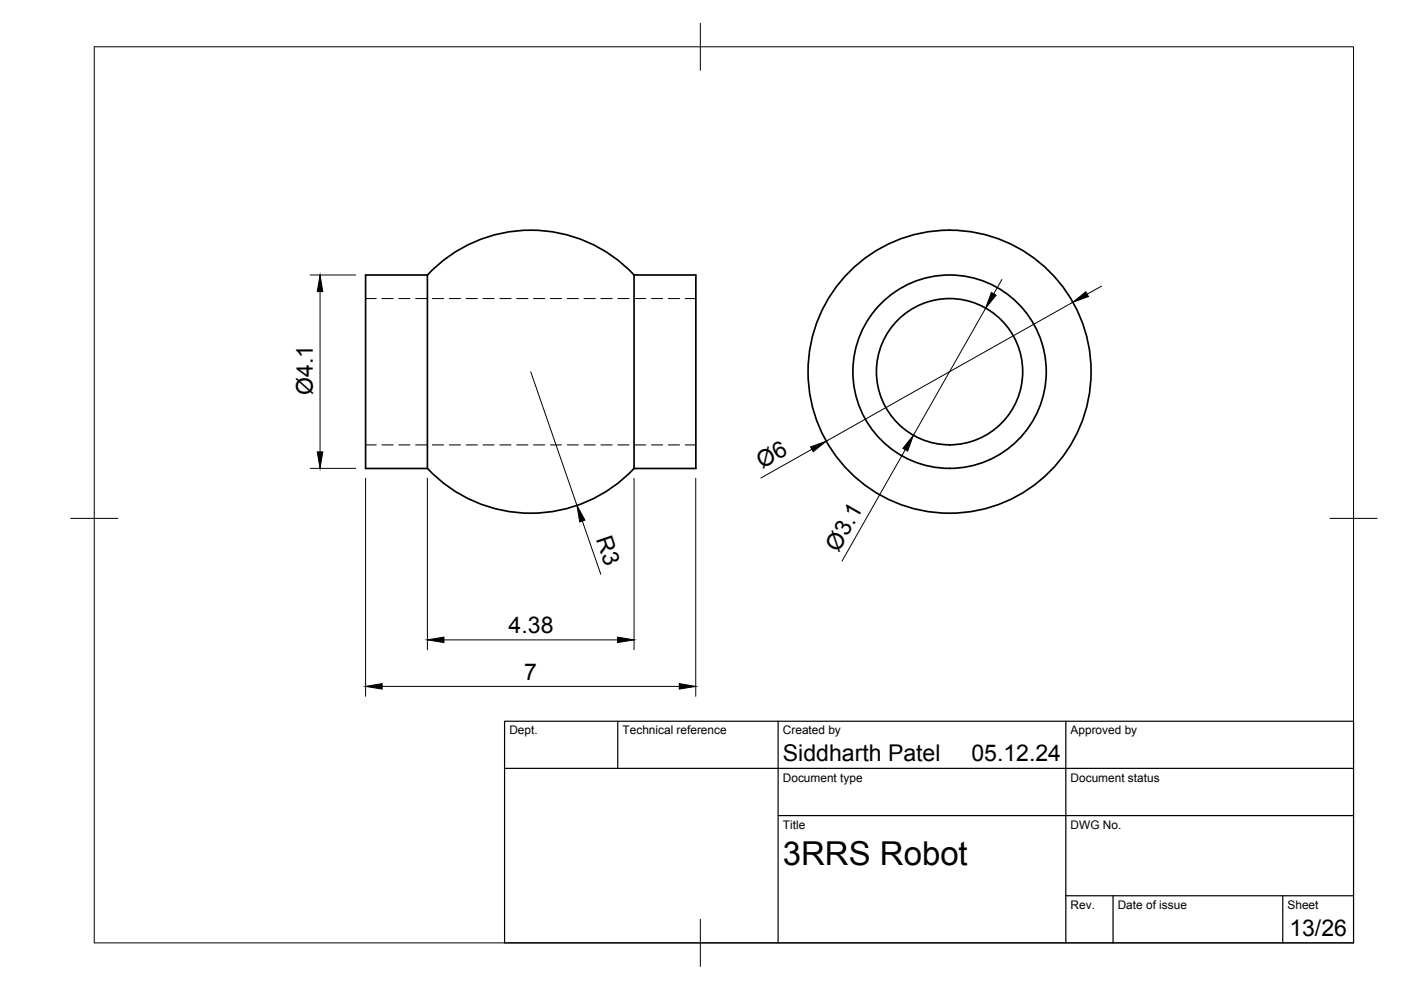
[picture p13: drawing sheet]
<svg xmlns="http://www.w3.org/2000/svg" width="297mm" height="210mm" viewBox="0 0 297 210" stroke-linecap="round" stroke-linejoin="round" font-family="sans-serif">
<defs><g id="words">
<text font-size="7" x="166" y="183.4">3RRS Robot</text>
<g font-size="4.9">
<text x="66.3" y="83.8" transform="rotate(-90 66.3 83.8)">Ø4.1</text>
<text x="161.6" y="99.4" transform="rotate(-29 161.6 99.4)">Ø6</text>
<text x="126.3" y="114.3" transform="rotate(71 126.3 114.3)">R3</text>
<text x="177.8" y="117.2" transform="rotate(-60 177.8 117.2)">Ø3.1</text>
<text x="107.8" y="134.2">4.38</text>
<text x="111.1" y="144.1">7</text>
<text x="166" y="161.4">Siddharth Patel</text>
<text x="206" y="161.4">05.12.24</text>
<text x="273.4" y="198.6">13/26</text>
</g>
<g font-size="2.5">
<text x="108" y="155.7">Dept.</text>
<text x="132" y="155.7">Technical reference</text>
<text x="166" y="155.7">Created by</text>
<text x="227" y="155.7">Approved by</text>
<text x="166" y="165.7">Document type</text>
<text x="227" y="165.7">Document status</text>
<text x="166" y="175.7">Title</text>
<text x="227" y="175.7">DWG No.</text>
<text x="227" y="192.7">Rev.</text>
<text x="237" y="192.7">Date of issue</text>
<text x="273" y="192.7">Sheet</text>
</g>
</g></defs>
<!-- layer: Visible -->
<g fill="none" stroke="#000" stroke-width=".36">
<path d="M90.6 58.3v41M90.6 58.3h-13.1v41h13.1M90.6 58.3a30 30 0 0 1 43.8 0M134.4 58.3v41M134.4 58.3h13.1v41h-13.1M90.6 99.3a30 30 0 0 0 43.8 0"/>
<circle cx="201.3" cy="78.8" r="30"/>
<circle cx="201.3" cy="78.8" r="20.5"/>
<circle cx="201.3" cy="78.8" r="15.5"/>
</g>
<!-- layer: Hidden -->
<g fill="none" stroke="#000" stroke-width=".21">
<path d="M77.5 63.3h2.3M81 63.3h2.4M84.5 63.3h2.4M88.1 63.3h2.4M91.7 63.3h2.4M95.2 63.3h2.4M98.8 63.3h2.4M102.4 63.3h2.4M106 63.3h2.4M109.5 63.3h2.4M113.1 63.3h2.4M116.7 63.3h2.4"/>
<path d="M120.3 63.3h2.3M123.8 63.3h2.4M127.4 63.3h2.4M131 63.3h2.4M134.6 63.3h2.3M138.1 63.3h2.4M141.7 63.3h2.4M145.3 63.3h2.2M77.5 94.3h2.3M81 94.3h2.4M84.5 94.3h2.4M88.1 94.3h2.4"/>
<path d="M91.7 94.3h2.4M95.2 94.3h2.4M98.8 94.3h2.4M102.4 94.3h2.4M106 94.3h2.4M109.5 94.3h2.4M113.1 94.3h2.4M116.7 94.3h2.4M120.3 94.3h2.3M123.8 94.3h2.4M127.4 94.3h2.4M131 94.3h2.4"/>
<path d="M134.6 94.3h2.3M138.1 94.3h2.4M141.7 94.3h2.4M145.3 94.3h2.2"/>
</g>
<!-- layer: BORDER -->
<path d="M20 9.9h267v190h-267zM148.5 4.9v10M15 109.9h10M282 109.9h10M148.5 194.9v10" fill="none" stroke="#000" stroke-width=".21"/>
<!-- layer: TITLEBLOCK -->
<path d="M107 152.9h180v47h-180zM131 152.9v10M165 152.9v47M226 152.9v47M107 162.9h180M165 172.9h122M226 189.9h61M236 189.9v10M272 189.9v10" fill="none" stroke="#000" stroke-width=".25"/>
<!-- layer: FD_Dimensions -->
<g fill="none" stroke="#000" stroke-width=".21">
<path d="M65.8 58.3h9.6M212.4 59.3l-1.7 3M67.9 61.8v34M112.5 78.8l9.8 28.4M209 65.3l-15.3 27M227.5 64.1l-52.3 29.4M233.6 60.7l-3.1 1.7M65.8 99.3h9.6M172.1 95.3l-10.8 6M191.9 95.3l-13.4 23.7M77.5 101.4v46.2M90.6 101.4v36.4"/>
<path d="M123.5 110.5l3.9 11.3M134.4 101.4v36.4M147.5 101.4v46.2M94.1 135.7h36.8M81 145.5h63"/>
</g>
<path d="M67.9 58.3l.5 3.5h-1.1zM210.2 62l1 .6-2.2 2.7zM227.5 64.1l2.7-2.2 .6 1zM67.3 95.8h1.1l-.5 3.5zM171.9 94.8l3.3-1.3-2.8 2.3zM193.7 92.3l-1.3 3.3-1-.5zM122.3 107.2l1.7 3.1-1.1 .4zM90.6 135.7l3.5-.6v1.1zM130.9 135.1l3.5 .6-3.5 .5zM77.5 145.5l3.5-.6v1.2zM144 144.9l3.5 .6-3.5 .6z" fill="#000" stroke="#000" stroke-width=".21"/>
<use href="#words"/>
</svg>
